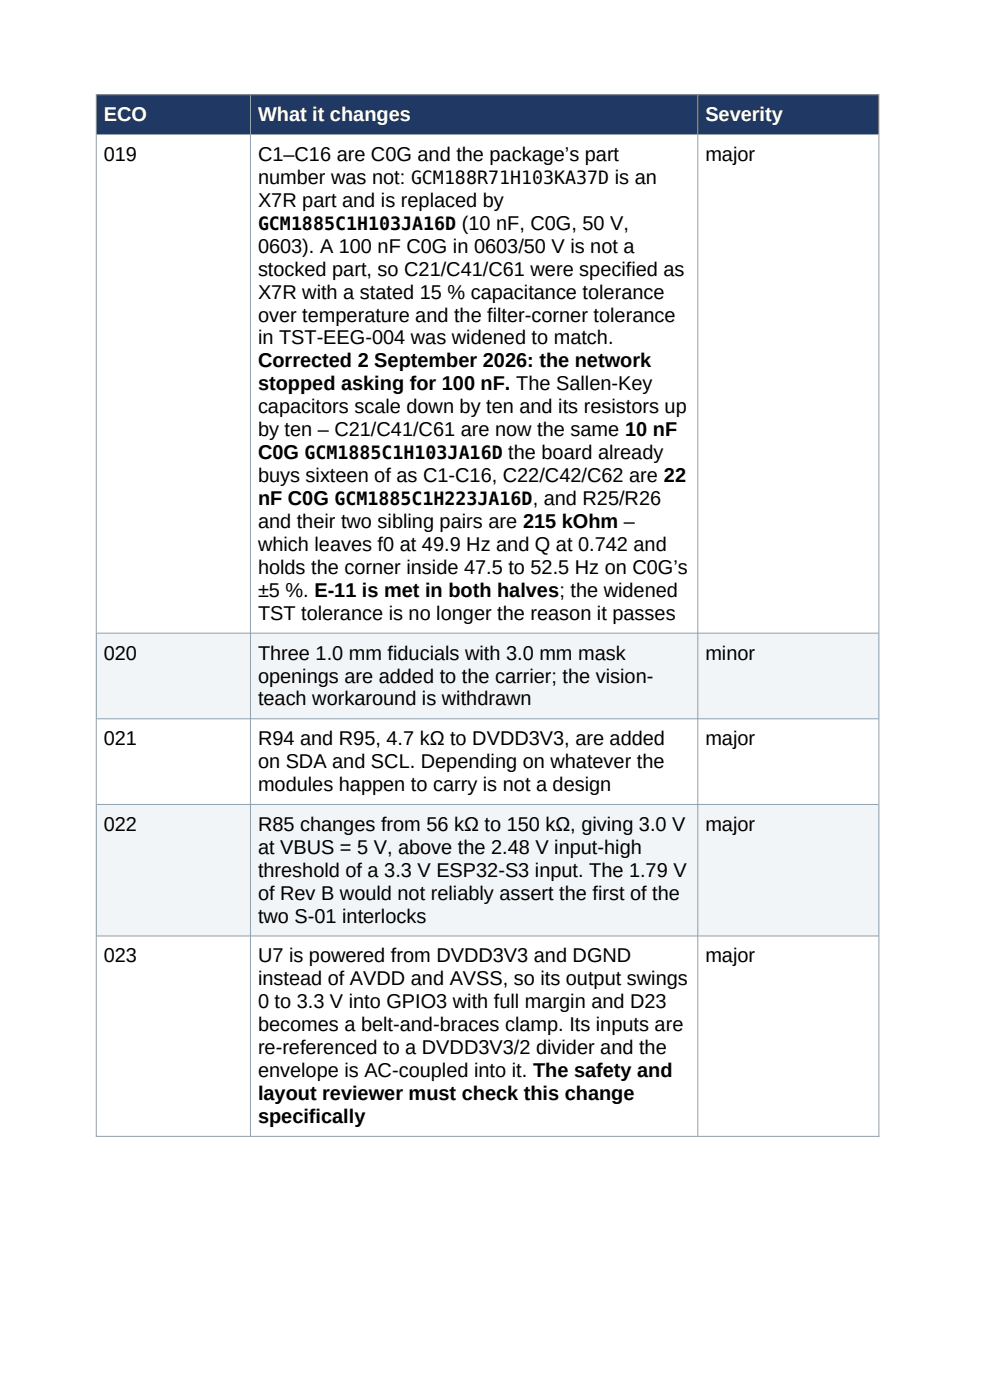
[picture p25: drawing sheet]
<svg xmlns="http://www.w3.org/2000/svg" width="210mm" height="297mm" viewBox="0 0 210 297" stroke-linecap="round" stroke-linejoin="round" font-family="sans-serif">
<defs><g id="words">
<g font-size="4.2" fill="#fff">
<text x="22" y="25.7">ECO</text>
<text x="54.7" y="25.7">What it changes</text>
<text x="149.6" y="25.7">Severity</text>
</g>
<g font-size="4.2">
<text x="22" y="34.1">019</text>
<text x="54.7" y="34.1">C1–C16 are C0G and the package’s part</text>
<text x="149.6" y="34.1">major</text>
<text x="54.7" y="39">number was not: GCM188R71H103KA37D is an</text>
<text x="54.7" y="43.9">X7R part and is replaced by</text>
<text x="54.7" y="53.6">0603). A 100 nF C0G in 0603/50 V is not a</text>
<text x="54.7" y="58.5">stocked part, so C21/C41/C61 were specified as</text>
<text x="54.7" y="63.3">X7R with a stated 15 % capacitance tolerance</text>
<text x="54.7" y="68.2">over temperature and the filter-corner tolerance</text>
<text x="54.7" y="73.1">in TST-EEG-004 was widened to match.</text>
<text x="54.7" y="77.9">Corrected 2 September 2026: the network</text>
<text x="54.7" y="82.8">stopped asking for 100 nF. The Sallen-Key</text>
<text x="54.7" y="87.7">capacitors scale down by ten and its resistors up</text>
<text x="54.7" y="92.6">by ten – C21/C41/C61 are now the same 10 nF</text>
<text x="54.7" y="97.4">C0G GCM1885C1H103JA16D the board already</text>
<text x="54.7" y="102.3">buys sixteen of as C1-C16, C22/C42/C62 are 22</text>
<text x="54.7" y="107.2">nF C0G GCM1885C1H223JA16D, and R25/R26</text>
<text x="54.7" y="112">and their two sibling pairs are 215 kOhm –</text>
<text x="54.7" y="116.9">which leaves f0 at 49.9 Hz and Q at 0.742 and</text>
<text x="54.7" y="121.8">holds the corner inside 47.5 to 52.5 Hz on C0G’s</text>
<text x="54.7" y="126.6">±5 %. E-11 is met in both halves; the widened</text>
<text x="54.7" y="131.5">TST tolerance is no longer the reason it passes</text>
<text x="22" y="139.9">020</text>
<text x="54.7" y="139.9">Three 1.0 mm fiducials with 3.0 mm mask</text>
<text x="149.6" y="139.9">minor</text>
<text x="54.7" y="144.8">openings are added to the carrier; the vision-</text>
<text x="54.7" y="149.7">teach workaround is withdrawn</text>
<text x="22" y="158.1">021</text>
<text x="54.7" y="158.1">R94 and R95, 4.7 kΩ to DVDD3V3, are added</text>
<text x="149.6" y="158.1">major</text>
<text x="54.7" y="163">on SDA and SCL. Depending on whatever the</text>
<text x="54.7" y="167.8">modules happen to carry is not a design</text>
<text x="22" y="176.3">022</text>
<text x="54.7" y="176.3">R85 changes from 56 kΩ to 150 kΩ, giving 3.0 V</text>
<text x="149.6" y="176.3">major</text>
<text x="54.7" y="181.1">at VBUS = 5 V, above the 2.48 V input-high</text>
<text x="54.7" y="186">threshold of a 3.3 V ESP32-S3 input. The 1.79 V</text>
<text x="54.7" y="190.9">of Rev B would not reliably assert the first of the</text>
<text x="54.7" y="195.7">two S-01 interlocks</text>
<text x="22" y="204.2">023</text>
<text x="54.7" y="204.2">U7 is powered from DVDD3V3 and DGND</text>
<text x="54.7" y="209">instead of AVDD and AVSS, so its output swings</text>
<text x="149.6" y="204.2">major</text>
<text x="54.7" y="213.9">0 to 3.3 V into GPIO3 with full margin and D23</text>
<text x="54.7" y="218.8">becomes a belt-and-braces clamp. Its inputs are</text>
<text x="54.7" y="223.6">re-referenced to a DVDD3V3/2 divider and the</text>
<text x="54.7" y="228.5">envelope is AC-coupled into it. The safety and</text>
<text x="54.7" y="233.4">layout reviewer must check this change</text>
<text x="54.7" y="238.2">specifically</text>
</g>
<text font-size="3.9" x="54.7" y="48.7">GCM1885C1H103JA16D (10 nF, C0G, 50 V,</text>
</g></defs>
<g fill="#1f3864">
<path d="M20.4 20h32.7v8.4h-32.7z" fill-rule="evenodd"/>
<path d="M53.1 20h94.9v8.4h-94.9z" fill-rule="evenodd"/>
<path d="M148 20h38.4v8.4h-38.4z" fill-rule="evenodd"/>
</g>
<g fill="#f2f5f8">
<path d="M20.4 134.2h32.7v18.2h-32.7z" fill-rule="evenodd"/>
<path d="M53.1 134.2h94.9v18.2h-94.9z" fill-rule="evenodd"/>
<path d="M148 134.2h38.4v18.2h-38.4z" fill-rule="evenodd"/>
<path d="M20.4 170.6h32.7v27.9h-32.7z" fill-rule="evenodd"/>
<path d="M53.1 170.6h94.9v27.9h-94.9z" fill-rule="evenodd"/>
<path d="M148 170.6h38.4v27.9h-38.4z" fill-rule="evenodd"/>
</g>
<g fill="#1f3864">
<path d="M20.4 20h32.7v8.4h-32.7z" fill-rule="evenodd"/>
<path d="M53.1 20h94.9v8.4h-94.9z" fill-rule="evenodd"/>
<path d="M148 20h38.4v8.4h-38.4z" fill-rule="evenodd"/>
</g>
<g fill="#f2f5f8">
<path d="M20.4 134.2h32.7v18.2h-32.7z" fill-rule="evenodd"/>
<path d="M53.1 134.2h94.9v18.2h-94.9z" fill-rule="evenodd"/>
<path d="M148 134.2h38.4v18.2h-38.4z" fill-rule="evenodd"/>
<path d="M20.4 170.6h32.7v27.9h-32.7z" fill-rule="evenodd"/>
<path d="M53.1 170.6h94.9v27.9h-94.9z" fill-rule="evenodd"/>
<path d="M148 170.6h38.4v27.9h-38.4z" fill-rule="evenodd"/>
</g>
<path d="M20.3 20.1h166.2M20.4 20v221.2M20.5 28.5h165.9M53.1 20.2v220.8M148 20.2v220.8M186.4 20v221.2M20.5 134.3h165.9M20.5 152.5h165.9M20.5 170.7h165.9M20.5 198.6h165.9M20.3 241.1h166.2" fill="none" stroke="#8fa0ad" stroke-width=".21"/>
<use href="#words"/>
</svg>
